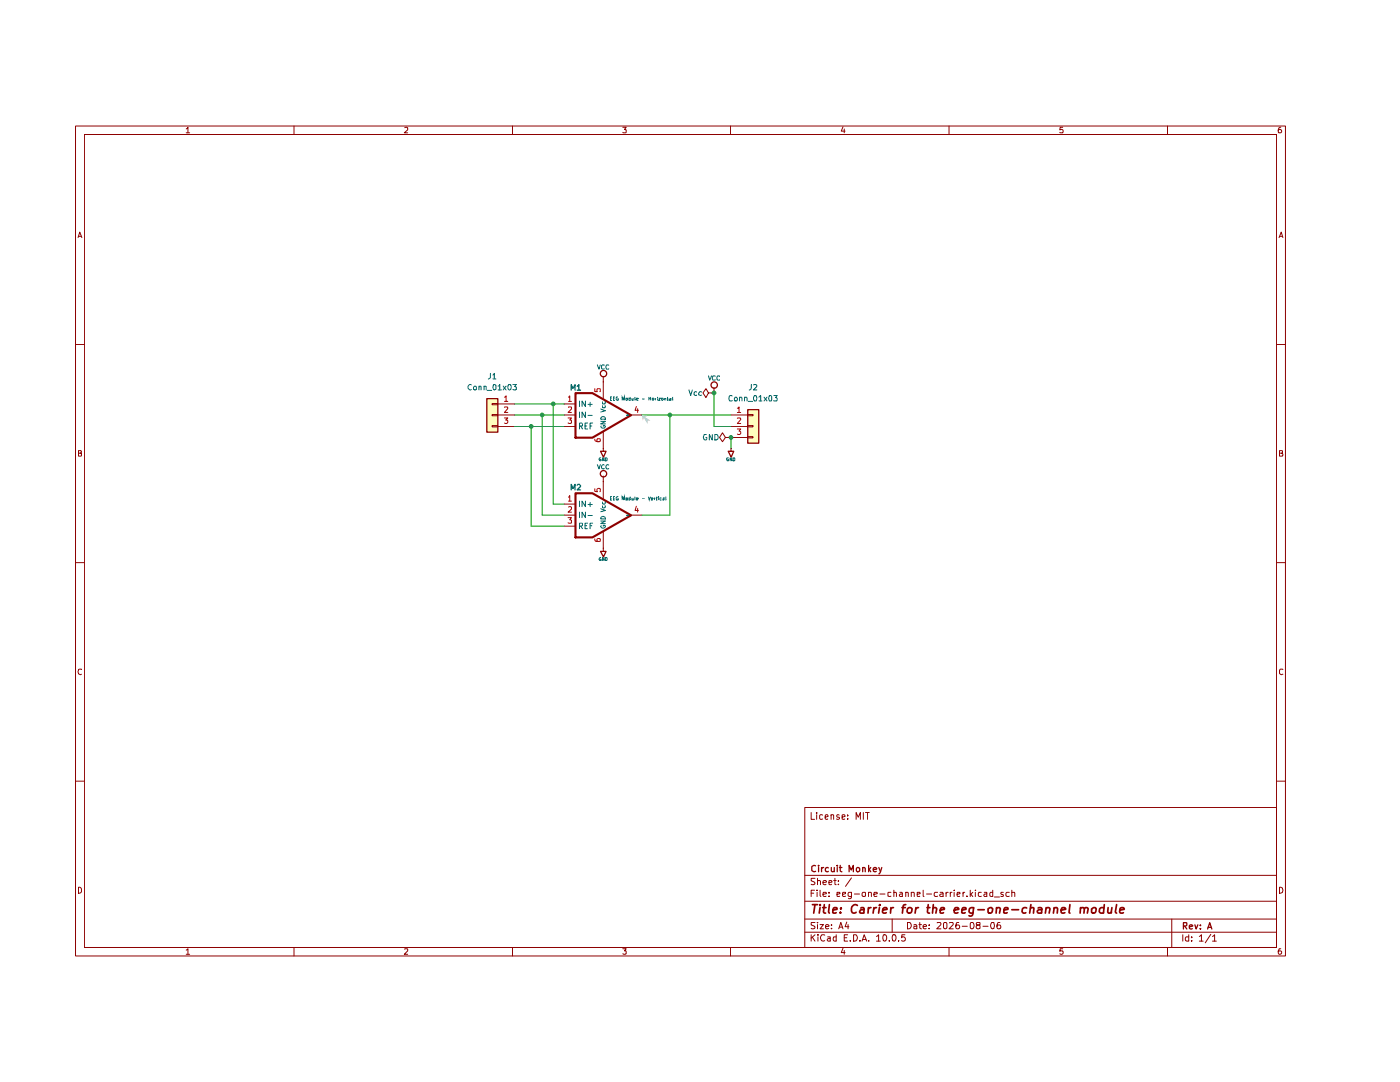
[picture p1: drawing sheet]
<svg xmlns="http://www.w3.org/2000/svg" width="279mm" height="216mm" viewBox="0 0 279 216" stroke-linecap="round" stroke-linejoin="round" font-family="sans-serif">
<g fill="none" stroke="#8d0000" stroke-width=".2">
<path d="M15.1 25.1h241.4v165.7h-241.4zM16.8 26.8h238v162.3h-238zM37.2 25.7l.3-.3v1.1M37.2 26.5h.6M58.7 25.1v1.7M80.8 25.5h.6v.4l-.7 .6h.7M102.3 25.1v1.7M124.3 25.4h.7l-.4 .4 .4 .1v.5h-.7M145.8 25.1v1.7M168.2 25.3l-.3 .9h.8M168.5 25.7v.8M189.4 25.1v1.7"/>
<path d="M212.1 25.4h-.5l-.1 .5h.6v.6l-.6-.1M233 25.1v1.7M255.6 25.4h-.2a.85 .85 0 0 0-.2 1.1h.4l.2-.4-.3-.3h-.2l-.2 .3M15.6 47.4l.3-1.1 .4 1.1M15.7 47.2h.5M255.3 47.4l.4-1.1 .3 1.1M255.4 47.2h.5M15.1 68.7h1.7M254.8 68.7h1.7M15.7 90.4h.5v-.5h-.5v1.1h.5l.1-.5-.3-.1M255.4 90.4h.5v-.4l-.5-.1v1.1h.5l.1-.3-.2-.3M15.1 112.3h1.7"/>
<path d="M254.8 112.3h1.7M16.3 133.6l-.5-.1a.56 .56 0 0 0-.2 .7 .56 .56 0 0 0 .7 .3M256 133.6l-.5-.1-.1 .3v.6l.3 .2 .3-.1M15.1 155.9h1.7M254.8 155.9h1.7M15.7 177l.4 .1 .2 .3v.6l-.4 .2h-.2zM160.6 161.1h94.2v28h-94.2zM160.6 179.8h94.2M160.6 174.7h94.2M161.9 162.1v1.4h.7M161.9 178.2h.5M162.6 177.6h-.7v1.3"/>
<path d="M162.6 175.3h-.6l-.1 .5a.58 .58 0 0 1 .7 .6h-.7M163 162.1v.2M163 162.6v.9M163.1 177.6v.1M163.1 178.1v.8M163.2 175.8l.4-.1 .1 .2v.6M163.2 175.3v1.2M163.7 177.6v1.1l.1 .2M164.2 162.6h-.5l-.1 .1v.6l.1 .2 .5-.1M164.3 178.5l.6-.2-.1-.2h-.5v.1v.5l.2 .2 .3-.1M164.3 176.1l.6-.1-.1-.3-.5 .2v.5l.2 .1 .3-.1M164.7 163.1l.6-.2-.2-.3h-.3l-.1 .7 .1 .2 .4-.1"/>
<path d="M165.4 178.8v.1M165.4 178.1v.1M165.4 176.1l.6-.1-.1-.3-.5 .1v.6h.5M165.9 162.7l.1-.1h.4v.9M165.9 162.6v.9M166.4 175.7h.5M166.6 175.3v1.1l.3 .1M167 178.5l.6-.2v-.2h-.6v.7h.6M167.3 176.4v.1M167.3 175.8v.1M167.5 162.6h-.4l-.1 .2 .1 .3h.4l.1 .2-.3 .2-.3-.1M168.1 163.1l.6-.2-.2-.3h-.4v.8h.5"/>
<path d="M168.1 178.5l.6-.2v-.2h-.5l-.1 .1v.5l.2 .2 .4-.1M169.2 163.3v.2M169.2 162.6v.2M169.9 178.8h-.6l-.1-.5 .2-.2h.5v1l-.2 .2-.4-.1M169.9 175.2l-1.2 1.7M170.5 178.4h1M170.9 163.5v-1.4l.4 1 .4-1v1.4M172.1 178.1h.6v.7h-.6zM172.3 162.1v1.4M172.7 162.1h.8M173.1 162.1v1.4M173.3 178.1h.5l.1 .8"/>
<path d="M173.3 178.1v.8M174.4 178.5l.7-.2-.1-.2h-.5l-.1 .1v.5l.2 .2 .4-.1M175.6 178.4h1M177.8 178.1h-.6v.7h.6M178.4 178.1h.4l.1 .8M178.4 177.6v1.3M179.6 178.1h.4l.1 .8M180.1 178.3l-.6 .3 .2 .3 .4-.1M180.8 178.1h.4l.1 .8M180.8 178.1v.8M181.9 178.1h.5l.1 .8M181.9 178.1v.8"/>
<path d="M183 178.5l.6-.2v-.2h-.6v.7h.6M184.2 177.6v1.2l.2 .1M184.9 178.4h1M187.1 178.1h-.5l-.2 .2 .1 .5h.6M187.6 178.1h.5l.1 .8M188.2 178.3l-.7 .3v.1l.3 .2 .4-.1M188.8 178.1v.8M189.2 178.1h-.2l-.2 .2M189.7 178.1v.8M190 178.1h-.3v.2M190.4 177.6v.1M190.4 178.1v.8"/>
<path d="M191 178.5l.6-.2-.1-.2h-.4l-.1 .1v.5l.2 .2 .3-.1M192.2 178.1v.8M192.5 178.1h-.2l-.1 .2M193 178.8v.1M193.6 177.6v1.3M193.7 178.4l.4 .5M194.1 178.1l-.5 .5M194.6 177.6v.1M194.6 178.1v.8M195.8 178.1h-.5l-.1 .2 .1 .5h.5M196.4 178.1h.5v.8M196.9 178.3l-.6 .3 .2 .3 .4-.1"/>
<path d="M198.1 178.1h-.4l-.2 .2 .1 .5h.5M198.1 177.6v1.3M198.5 179h1M200.2 178.1h-.4l-.1 .1 .2 .3 .3 .1v.2h-.5M201.4 178.1h-.5l-.2 .2 .1 .5h.6M201.9 178.1h.5l.1 .8M201.9 177.6v1.3M255.4 177l.5 .2 .1 .3-.1 .6-.3 .1h-.2zM37.2 189.6l.3-.3v1.1M37.2 190.4h.6M58.7 189.1v1.7M80.8 189.4l.5-.1 .1 .4-.7 .7h.7"/>
<path d="M102.3 189.1v1.7M124.3 189.3h.7l-.4 .4 .4 .1v.5h-.7M145.8 189.1v1.7M160.6 186h94.2M160.6 183.4h94.2M161.9 186.5v1.3M162.1 187l.5 .8M162.6 184.1h-.6l-.1 .5a.58 .58 0 0 1 .7 .7h-.7M162.6 186.5l-.7 .7M163.2 184.1h.1M163.2 184.5v.8M163.2 186.5v.1"/>
<path d="M163.2 186.9v.9M163.7 184.5h.6l-.6 .8h.6M164.6 186.6l-.6-.1a.67 .67 0 0 0-.2 .9 .67 .67 0 0 0 .8 .3M164.8 184.9l.6-.1v-.2l-.5-.1-.1 .2v.5l.1 .1h.5M165.2 186.9h.5v.9M165.7 187.2l-.6 .3 .2 .3 .4-.1M165.9 185.3h.1M165.9 184.6v.1M166.9 186.9h-.5l-.1 .3 .1 .5h.5M166.9 186.5v1.3M167.4 185.3l.4-1.2 .4 1.2M167.6 185h.5"/>
<path d="M168.2 189.2l-.3 .9h.8M168.5 189.7v.7M168.5 187.1h.5M169 184l-.3 .9h.7M169.2 186.5h-.7v1.3h.7M169.2 184.5v.8M169.7 187.7v.1M170.3 186.5h.6a.72 .72 0 0 1 .2 .8 .72 .72 0 0 1-.8 .5zM171.6 187.7v.1M172 187.8l.5-1.3 .5 1.3M172.2 187.5h.6M173.4 187.7v.1"/>
<path d="M174.9 186.9l.4-.4v1.3M174.9 187.8h.8M176.3 186.6l.1-.1a.67 .67 0 0 1 .6 .6 .67 .67 0 0 1-.4 .7l-.3-.1zM177.5 187.7v.1M178.1 183.4v2.6M178.1 186.6l.5-.1a.82 .82 0 0 1-.2 1.3l-.3-.1zM179.3 187.7v.1M180.6 186.5h-.6l-.1 .6 .2-.2h.3l.3 .3-.1 .5h-.7M181.1 184.1h.5a.71 .71 0 0 1 .2 .8 .71 .71 0 0 1-.7 .4zM182.4 184.6l.4-.1 .2 .2v.6M183 184.8l-.6 .1v.4h.6M183.4 184.5h.5"/>
<path d="M183.6 184.1v1.1l.3 .1M184.2 184.9l.7-.1-.2-.3-.5 .2v.5l.3 .1h.3M185.4 185.3h.1M185.4 184.6v.1M187 184.1h.6l.2 .3-.9 .9h.9M188.4 184.1h.4l.2 .2v.8l-.3 .2h-.3l-.1-.2zM189.4 189.1v1.7M189.5 184.1h.7v.3l-.8 .9h.8M191.3 184.1h-.4l-.1 1 .2 .2h.4l.1-.5-.2-.2h-.5v.2M192 184.8h1M193.7 184.1h.1a.64 .64 0 0 1 .6 .4 .64 .64 0 0 1-.3 .8h-.2l-.3-.2zM195.1 184.6l-.3-.3 .1-.2h.6l.1 .4-.5 .1-.3 .2 .1 .5h.2h.5v-.6l-.3-.1"/>
<path d="M196.2 184.8h1M197.9 184.1h.5v1.2a.56 .56 0 0 1-.7-.3 .56 .56 0 0 1 .1-.7zM199.6 184.1h-.5l-.1 1 .2 .2h.4l.1-.5-.1-.2h-.5l-.1 .2M212.1 189.3h-.5l-.1 .5 .6-.1v.6h-.6M233 189.1v1.7M233.8 183.4v5.7M236.1 186.5v1.3M237.2 186.9h-.5l-.1 .3v.5h.6M237.2 186.5v1.3M237.8 187.7v.1M237.8 186.9v.2M239.4 186.9l.4-.4v1.3"/>
<path d="M239.4 187.8h.7M241.6 186.4l-1.1 1.7M242 186.9l.4-.4v1.3M242 187.8h.7M255.6 189.3h-.3l-.2 .9 .2 .2 .4-.1 .1-.4-.2-.2h-.4l-.1 .2"/>
</g>
<g fill="none" stroke="#8d0000" stroke-width=".25">
<path d="M162.8 172.8l-.4-.1-.4 .2v.8l.4 .2h.4M163.4 172.7v.1M163.4 173.1v.8M164 173.1v.8M164.4 173.1l-.4 .1v.2M165.3 173.2l-.3-.1-.3 .3 .1 .5h.5M165.9 173.1v.7l.2 .1h.4M166.5 173.1v.8M167.1 172.7v.1M167.1 173.1v.8M167.5 173.1h.5M167.7 172.7v1.1l.3 .1"/>
<path d="M169.5 173.9v-1.2l.4 .9 .4-.9v1.2M171 173.2h.5v.7h-.5zM172.2 173.2l.3-.1 .2 .2v.6M172.2 173.1v.8M173.4 172.7v1.2M173.4 173.4l.4 .5M173.8 173.1l-.4 .5M174.3 173.5l.7-.1-.1-.2-.4-.1-.2 .2 .1 .6h.5M175.4 173.1l.3 .8M176 173.1l-.3 .8-.3 .5M236.2 184.8l.6-.1 .1-.5-.7-.1v1.3M236.4 184.8l.5 .6"/>
<path d="M237.4 185l.6-.2v-.2l-.4-.1-.2 .2v.6h.6M238.5 184.5l.2 .9 .4-.9M239.6 185.3v.1M239.6 184.6v.1M241 185.4l.4-1.3 .5 1.3M241.1 185h.7"/>
</g>
<g fill="none" stroke="#8d0000" stroke-width=".34">
<path d="M162.1 180.5h1.1M162.6 180.5l-.2 1.7M163.7 180.5v.2M163.7 181.1l-.2 1.1M164.2 181.1h.6M164.5 180.5l-.2 1.4 .1 .2 .4 .1M165.5 180.5l-.1 1.4 .1 .3M166.2 181.6l.8-.2v-.2l-.5-.1-.2 .3-.1 .7h.7M167.7 182v.2M167.9 181.2l-.1 .2-.1-.1 .2-.1-.1 .2M171.1 180.7l-.1-.1a.87 .87 0 0 0-1.1 .5 .87 .87 0 0 0 .4 1.1l.6-.2M171.8 181.2h.6v1"/>
<path d="M172.5 181.4l-.8 .2-.2 .3 .3 .3 .6-.1M173.3 181.1l-.1 1.1M173.8 181.1l-.5 .3M174.4 181.1l-.2 1.1M174.9 181.1l-.5 .3M175.5 181.1l-.2 1.1M175.6 180.5l-.1 .2 .2-.1-.1-.1-.1 .2M176.2 181.6l.8-.2-.1-.3h-.4l-.3 .3-.1 .5 .3 .3 .5-.1M177.8 181.1l-.1 1.1M178.3 181.1l-.5 .3M180 181.1h.7M180.8 180.5l-.5 .1v.2l-.2 1.4"/>
<path d="M181.1 181.4a.54 .54 0 0 1 .9 0l-.1 .5-.3 .3-.5-.2zM182.8 181.1l-.2 1.1M183.3 181.1l-.5 .3M185 181.1h.6M185.3 180.5l-.2 1.4 .1 .2 .3 .1M186.2 181.3l.2-.2 .5 .1-.1 1M186.3 180.5l-.2 1.7M187.6 181.6l.9-.2v-.2l-.5-.1-.3 .3-.1 .7h.7M190.4 181.6l.9-.2-.2-.3-.5 .1-.2 .7a.48 .48 0 0 0 .8 .2M191.9 181.6l.9-.2v-.2l-.5-.1-.3 .3-.1 .7h.7M194.3 181.1l-.2 1.5-.3 .2-.4-.1M194.3 181.2a.64 .64 0 0 0-.8 .2v.6l.2 .2 .5-.1"/>
<path d="M195.2 181.5h1.2M197.2 181.4l.7-.3 .2 .3-.1 .6-.3 .2-.4-.1zM198.9 181.3l.2-.2 .5 .1-.1 1M198.9 181.1l-.1 1.1M200.3 181.6l.9-.2v-.2l-.5-.1-.3 .3-.1 .7h.7M201.9 181.5h1.4M204.9 181.2a.6 .6 0 0 0-.9 .2v.6l.2 .2 .5-.1M205.7 181.3l.2-.2 .4 .1-.1 1M205.7 180.5l-.2 1.7M207.2 181.2h.7v1M207.9 181.4l-.6 .1-.3 .3 .1 .3 .2 .1 .6-.1M208.8 181.3l.2-.2 .5 .1-.1 1"/>
<path d="M208.8 181.1l-.2 1.1M210.3 181.3l.4-.2 .3 .1v1M210.4 181.1l-.2 1.1M211.8 181.6l.9-.2-.3-.3-.5 .1-.1 .7a.48 .48 0 0 0 .7 .2M213.5 180.5l-.1 1.4 .1 .3M215.6 181.3l.3-.2 .4 .1v1M215.6 181.1v1.1M216.4 181.4l.3-.3 .4 .1-.1 1M217.8 181.4l.5-.3 .4 .1 .1 .2-.2 .6-.2 .2-.5-.1zM220.3 181.2a.6 .6 0 0 0-.8 .2v.6l.2 .2 .5-.1M220.4 180.5l-.2 1.7M221.1 181.1v1l.4 .1 .3-.2"/>
<path d="M221.9 181.1l-.2 1.1M222.8 180.5l-.2 1.4 .2 .3M223.5 181.6l.9-.2a.46 .46 0 0 0-.5-.3 .46 .46 0 0 0-.4 .3v.7h.7"/>
</g>
<g fill="#fffebe">
<path d="M149.2 81.7h2.2v6.7h-2.2z"/>
<path d="M97.1 79.5h2.2v6.7h-2.2z"/>
</g>
<path d="M114.9 78.4h3.3l7.7 4.4-7.7 4.5h-3.3zM114.9 98.4h3.3l7.7 4.4-7.7 4.4h-3.3z" fill="none" stroke="#8d0000" stroke-width=".42"/>
<g fill="none" stroke="#8d0000" stroke-width=".2">
<path d="M120.4 76.2h.1M120.4 75.1v4.4M141.4 78.4l-.5-.8-.6 .8 .6 .9 .5-.9h1.1M142.5 78.4h.1M142.5 77.3v1.1M98.2 80.5h1.1v.3h-1.1zM98.2 82.7h1.1v.3h-1.1zM98.2 84.9h1.1v.3h-1.1zM99.3 82.8h3.4M99.3 85.1h3.4M99.3 80.6h3.4M112.6 82.8h2.2"/>
<path d="M112.6 85.1h2.2M112.6 80.6h2.2M120.4 96.1h.1M120.4 89.5h.1M120.4 86.2v3.8M120.4 95v4.5M125.9 82.8h2.2M144.8 87.3l-.6-.9-.6 .9 .6 .8 .6-.8h1.1M145.9 87.3h.1M145.9 89.5h.1M145.9 82.8h3.3M145.9 85.1h3.3"/>
<path d="M145.9 87.3h3.3M145.9 89.5v.5M149.2 82.7h1.1v.3h-1.1zM149.2 84.9h1.1v.3h-1.1zM149.2 87.1h1.1v.3h-1.1zM112.6 100.6h2.2M112.6 102.8h2.2M112.6 105h2.2M120.4 109.4h.1M120.4 106.1v3.9M125.9 102.8h2.2"/>
</g>
<g fill="none" stroke="#b40000" stroke-width=".2">
<path d="M100.7 79.2h.1l.2-.2v1.1M113.5 79.2l.2-.2v1.1M118.7 77.6v.5h.5v-.5h.6l-.1 .5M100.7 81.3l.6-.1v.2l-.6 .9h.6M100.7 83.4h.6l-.4 .4h.4v.6h-.6M100.7 80.1h.6M113.4 83.4h.6l-.3 .4 .3 .1v.5h-.6M113.5 99.2l.2-.3v1.1M113.5 81.3l.5-.1v.4l-.6 .7h.6M113.5 100h.5M113.5 80.1h.5M118.7 97.5v.5l.5 .1v-.6h.6l-.1 .6"/>
<path d="M118.7 87.6v.2a.85 .85 0 0 0 1.1 .3l-.1-.6h-.5l-.1 .5 .3 .1M127 81.1l-.3 .8h.7M127.3 81.5v.8M147.2 81.4h.1l.2-.2v1.1M147.2 83.5l.5-.1 .1 .2-.6 .9h.6M147.2 85.6h.6l-.3 .4 .3 .2v.3l-.2 .2-.4-.1M147.2 82.3h.6M113.4 103.3h.6l-.3 .4 .3 .1v.5h-.6M113.5 101.2h.5v.4l-.6 .6h.6M118.7 107.5v.3l.3 .2h.7l.1-.5-.4-.1-.3 .2 .1 .4h.2M127 101l-.3 .9h.7M127.3 101.4v.8"/>
</g>
<g fill="none" stroke="#006664" stroke-width=".2">
<path d="M115.7 85l.5-.1v-.3l-.1-.2h-.4v1.2M115.7 80v1.1M115.7 82.2v1.1M115.7 100v1.1M115.9 85l.3 .6M116.8 85h.3M116.8 100v1.1l-.6-1.1v1.1M116.8 80v1.1l-.6-1.1v1.1M116.8 82.2v1.1l-.6-1.1v1.1M117.3 84.4h-.5v1.2h.5M117.3 80.7h.9M117.3 82.9h.9"/>
<path d="M117.8 80.3v.8M117.8 85h.3M118.3 84.4h-.5v1.2M119.9 81.6l.9 .4-.9 .2M119.9 84.1h.9l-.9 .5h.9M119.9 83.4l.2-.3h.5l.2 .3v.3h-.9zM120 85l-.1 .2 .2 .2h.5l.2-.2-.1-.3h-.3v.2M120.2 80.9l.1 .5h.4v-.5M120.2 80.2l.1 .4h.4v-.4M125.1 82.8l.1 .1zM125.3 82.8h.1M125.4 82.8l.1 .1"/>
<path d="M125.4 82.8h.1M115.7 105h.4l.1-.2v-.3l-.5-.1v1.1M115.7 102.2v1.1M115.9 105l.3 .5M116.8 104.9h.3M116.8 102.2v1.1l-.6-1.1v1.1M117.3 104.4h-.5v1.1h.5M117.3 100.7h.9M117.3 102.9h.9M117.8 100.2v.9M117.8 104.9h.3M118.3 104.4h-.5v1.1"/>
<path d="M119.9 101.5l.9 .4-.9 .2M119.9 104h.9l-.9 .5h.9M120 104.9a.41 .41 0 0 0 .4 .5 .41 .41 0 0 0 .3-.6h-.3v.2M120 103.2a.48 .48 0 0 1 .5-.1 .48 .48 0 0 1 .3 .4h-.9zM120.2 100.9v.4h.2l.4-.1-.1-.3M120.2 100.2v.3l.2 .1 .4-.2-.1-.2M125.1 102.7l.1 .2zM125.3 102.7v.2v-.2M125.5 102.7v.2"/>
</g>
<g fill="none" stroke="#8d0000" stroke-width=".25">
<path d="M97.2 79.5h2.2v6.7h-2.2zM119.8 90h1.1l-.5 1.2zM145.3 90h1.1l-.5 1.2zM149.2 81.7h2.2v6.7h-2.2zM119.8 110h1.1l-.5 1.1z"/>
<circle cx="120.4" cy="74.5" r=".64"/>
<circle cx="142.5" cy="76.8" r=".64"/>
<circle cx="120.4" cy="94.5" r=".64"/>
</g>
<path d="M142.5 78.4v6.7h3.4M102.7 82.8h9.9M102.7 85.1h9.9M102.7 80.6h9.9M106 85.1v19.9h6.6M108.2 82.8v20h4.4M110.4 80.6v20h2.2M128.1 82.8h17.8M133.7 82.8v20h-5.6M145.9 87.3v2.2" fill="none" stroke="#009800" stroke-width=".2"/>
<g fill="#009800">
<circle cx="142.5" cy="78.4" r=".47"/>
<circle cx="133.7" cy="82.8" r=".47"/>
<circle cx="145.9" cy="87.3" r=".47"/>
<circle cx="106" cy="85.1" r=".47"/>
<circle cx="108.2" cy="82.8" r=".47"/>
<circle cx="110.4" cy="80.6" r=".47"/>
</g>
<g fill="none" stroke="#006664" stroke-width=".2">
<path d="M94.1 76.8a.5 .5 0 0 0-.7 .5 .5 .5 0 0 0 .7 .4M94.5 77.3l.4-.3 .2 .2v.5h-.5zM95.6 77.2l.2-.2 .2 .1v.7M95.6 77v.8M96.6 77.2l.2-.2 .2 .1v.7M96.6 77v.8M97.3 77.9h.8M97.9 74.5v.8l-.4 .3M98.4 74.8l.2-.3v1.1M98.4 75.6h.6M98.5 76.8l.2-.1 .3 .2v.7l-.3 .2a.63 .63 0 0 1-.2-1zM99.4 77l.3-.3v1.1"/>
<path d="M99.4 77.8h.7M100.4 77l.6 .8M101 77l-.6 .8M101.6 76.7a.56 .56 0 0 1 .5 .4 .56 .56 0 0 1-.2 .6l-.1 .1a.61 .61 0 0 1-.5-.5 .61 .61 0 0 1 .3-.6zM102.4 76.7h.6l-.3 .4 .3 .1v.5h-.6M119.2 72.8l.3 .9 .3-.9M120.6 72.9l-.4-.1-.1 .2v.5l.1 .2 .4-.1M121.5 72.9l-.4-.1-.2 .4 .2 .5 .4-.1M121.8 79.5h.2M122.1 79.2h-.3v.7h.3M122.4 79.5h.2M122.7 79.2h-.3v.7h.3"/>
<path d="M123.3 79.2h-.2l-.1 .2v.3l.1 .2 .3-.1v-.3h-.2M124.2 79.9v-.7l.2 .5 .2-.5v.7M124.9 79.5h.4l-.2 .4-.2-.1zM125.8 79.5h-.3v.3h.3M125.8 79.2v.7M126.1 79.5v.3h.3M126.4 79.5v.4M126.7 79.2l.1 .7M127 79.6l.4-.1h-.1h-.3v.3h.3M128.1 79.6h.6M129.5 79.5h.3M129.5 79.2v.7"/>
<path d="M129.8 79.2v.7M130.2 79.5h.3l-.2 .4-.1-.1zM130.8 79.5v.4M130.9 79.5h-.1M131.2 79.2v.1M131.2 79.5v.4M131.4 79.5h.4l-.4 .4h.4M132 79.5h.4l-.2 .4-.2-.1zM132.6 79.9v-.4h.3v.4M133.1 79.5h.3M133.2 79.2v.6l.2 .1M133.6 79.5h.3v.4"/>
<path d="M133.9 79.5l-.3 .2v.2l.3-.1M134.2 79.2l.1 .7M137.5 77.8l.3 1.1 .4-1.1M139 78.2l-.2-.1-.3 .3 .1 .4h.4M140 78.2l-.3-.1-.3 .3 .1 .4h.5M141.4 75l.2 .9 .4-.9M142.7 75.1l-.4-.1-.1 .4 .1 .5 .4-.1M143.6 75.1l-.3-.1-.2 .2v.5l.2 .2 .3-.1M146.1 79l-.1-.1a.64 .64 0 0 0-.6 .5 .64 .64 0 0 0 .2 .6l.5-.1M146.7 79.2l.4 .1 .1 .2-.1 .5h-.5v-.2zM147.6 79.4l.1-.2 .4 .2v.6M147.6 79.2v.8"/>
<path d="M148.6 79.4l.2-.2 .3 .2v.6M148.6 79.2v.8M149.9 76.7v.8l-.4 .3M150.4 76.8l.4-.1 .2 .2v.3l-.6 .6h.6M150.5 79l.2-.1a.72 .72 0 0 1 .2 1.1l-.4-.1a.69 .69 0 0 1 0-.9zM151.5 79.2l.3-.3v1.1M152.5 79.2l.6 .8M153.1 79.2l-.6 .8M153.5 79l.3-.1 .2 .3-.1 .8-.4-.1zM154.4 78.9h.7l-.3 .4 .3 .3-.1 .4-.6-.1M119.2 92.7l.3 .9 .3-.9M119.9 91.4h-.2l-.2 .2 .2 .3h.3v-.2h-.2"/>
<path d="M120.6 92.8l-.3-.1-.2 .3v.4l.1 .2 .4-.1M120.6 91.4v.5l-.4-.5v.5M120.8 91.4h.4l-.1 .5h-.3zM121.5 92.8a.44 .44 0 0 0-.6 .2 .44 .44 0 0 0 .2 .6l.4-.1M121.8 99.4h.2M122.1 99.1h-.3v.7h.3M122.4 99.4h.2M122.7 99.1h-.3v.7h.3M123.3 99.2l-.2-.1-.1 .2 .1 .5 .3-.1v-.2h-.2M124.2 99.8v-.7l.2 .5 .2-.5v.7M124.9 99.4h.4l-.1 .4h-.3zM125.8 99.1v.7h-.3v-.4h.3"/>
<path d="M126.1 99.4v.4l.3-.1M126.4 99.4v.4M126.7 99.1l.1 .7M127 99.6l.4-.1-.1-.1h-.3v.4h.3M128.1 99.5h.6M129.4 99.1l.2 .7 .2-.7M130 99.6l.3-.1v-.1h-.3v.4h.3M130.6 99.4v.4M130.8 99.4h-.2M130.9 99.4h.3M131 99.1v.7h.2M131.4 99.1v.1"/>
<path d="M131.4 99.4v.4M132 99.4h-.3l.1 .4h.2M132.3 99.4h.2v.4h-.2v-.2l.2-.1M132.9 99.1l.1 .7M141 86.7h-.5a.66 .66 0 0 0 .4 1.1l.2-.2v-.3h-.2M142.2 86.7v1.1l-.6-1.1v1.1M142.7 86.7h.4a.61 .61 0 0 1 .2 .7 .61 .61 0 0 1-.6 .4zM145.4 91.4h-.4l.1 .5h.3l-.1-.2M146 91.4v.5l-.3-.5v.5M146.3 91.4h.3v.5h-.3zM149.4 80.1h.8M151.5 80h.6"/>
<path d="M119.9 111.3h-.3l-.1 .3 .2 .2h.3v-.2h-.2M120.6 111.3v.5l-.4-.5v.5M120.8 111.3h.4l-.1 .5h-.3z"/>
</g>
<path d="M114 77.9v-1.1l.3 .7 .5-.7v1.1M115.2 77.1l.3-.3v1.1M115.2 77.9h.7M114 97.7v-1.1l.3 .9 .5-.9v1.1M115.2 96.8l.4-.2 .3 .3-.7 .8h.7" fill="none" stroke="#006664" stroke-width=".25"/>
<path d="M128.1 82.8l1.1 .2-.5 .2 1.1 .7-.5 .1-.1 .6-.7-1.2-.2 .5z" fill="#c2c2c2"/>
</svg>
